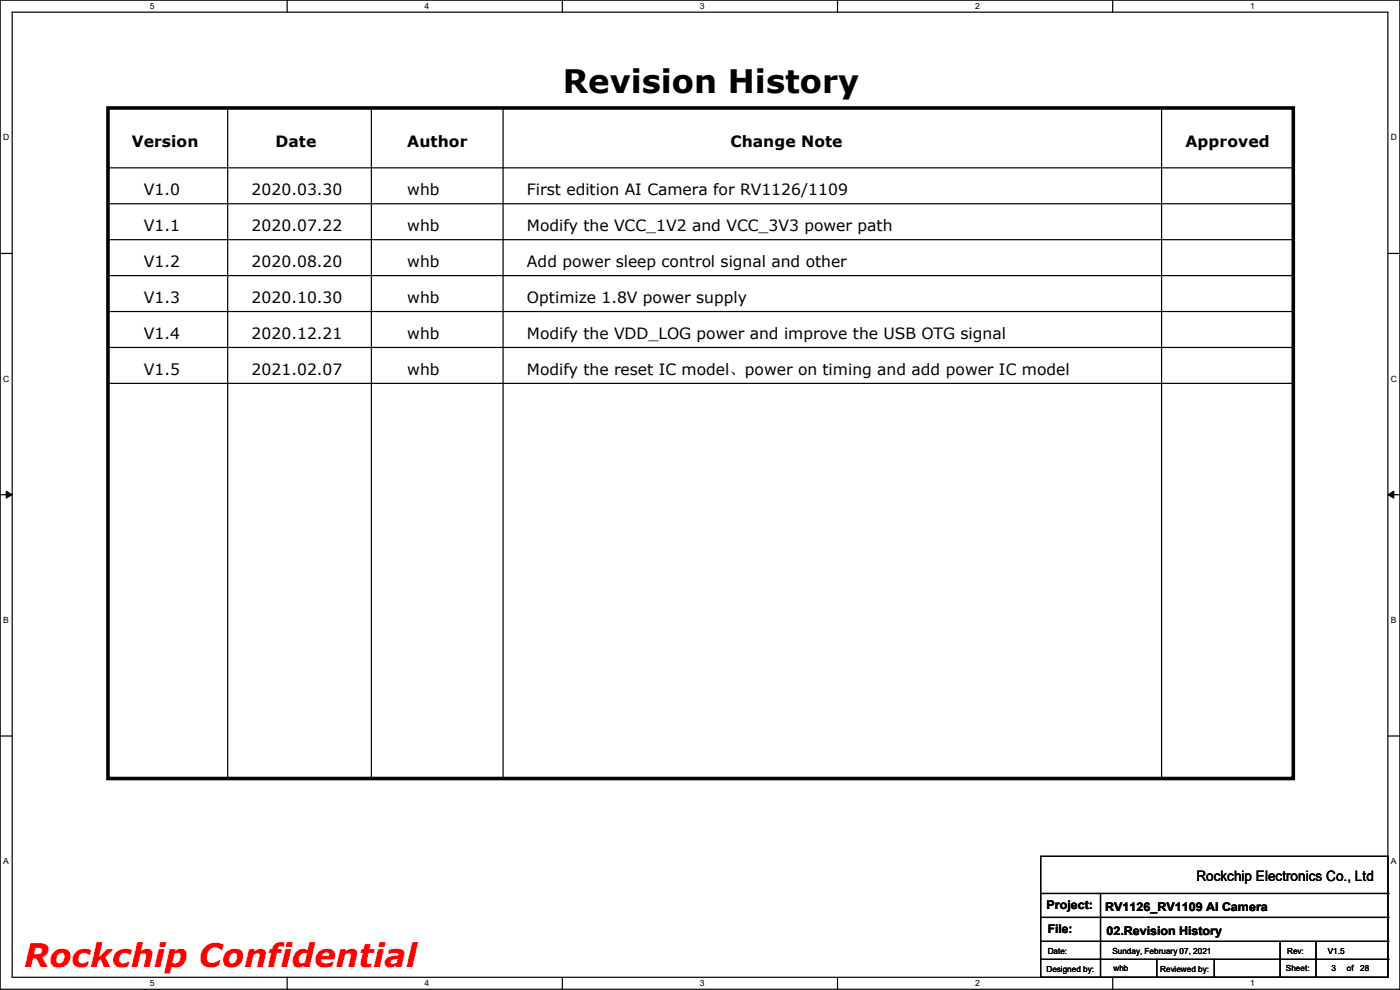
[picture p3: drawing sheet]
<svg xmlns="http://www.w3.org/2000/svg" width="297mm" height="210mm" viewBox="0 0 297 210" stroke-linecap="round" stroke-linejoin="round" font-family="sans-serif">
<defs><g id="words">
<text font-size="6.9" x="119.4" y="19.6">Revision History</text>
<text font-size="6.9" fill="#f00" x="5.1" y="205.1">Rockchip Confidential</text>
<g font-size="3.3">
<text x="28" y="31.3">Version</text>
<text x="58.5" y="31.3">Date</text>
<text x="86.4" y="31.3">Author</text>
<text x="155" y="31.3">Change Note</text>
<text x="251.5" y="31.3">Approved</text>
<text x="30.5" y="41.4">V1.0</text>
<text x="53.4" y="41.4">2020.03.30</text>
<text x="86.4" y="41.4">whb</text>
<text x="111.8" y="41.4">First edition AI Camera for RV1126/1109</text>
<text x="30.5" y="49.1">V1.1</text>
<text x="53.4" y="49.1">2020.07.22</text>
<text x="86.4" y="49.1">whb</text>
<text x="111.8" y="49.1">Modify the VCC_1V2 and VCC_3V3 power path</text>
<text x="30.5" y="56.7">V1.2</text>
<text x="53.4" y="56.7">2020.08.20</text>
<text x="86.4" y="56.7">whb</text>
<text x="111.8" y="56.7">Add power sleep control signal and other</text>
<text x="30.5" y="64.3">V1.3</text>
<text x="53.4" y="64.3">2020.10.30</text>
<text x="86.4" y="64.3">whb</text>
<text x="111.8" y="64.3">Optimize 1.8V power supply</text>
<text x="30.5" y="71.9">V1.4</text>
<text x="53.4" y="71.9">2020.12.21</text>
<text x="86.4" y="71.9">whb</text>
<text x="111.8" y="71.9">Modify the VDD_LOG power and improve the USB OTG signal</text>
<text x="30.5" y="79.5">V1.5</text>
<text x="53.4" y="79.5">2021.02.07</text>
<text x="86.4" y="79.5">whb</text>
<text x="111.8" y="79.5">Modify the reset IC model、power on timing and add power IC model</text>
</g>
<text font-size="3" x="253.8" y="186.9">Rockchip Electronics Co., Ltd</text>
<g font-size="2.5">
<text x="222" y="192.9">Project:</text>
<text x="222.3" y="198">File:</text>
<text x="234.5" y="193.2">RV1126_RV1109 AI Camera</text>
<text x="234.7" y="198.2">02.Revision History</text>
</g>
<g font-size="1.8">
<text x="31.8" y="1.9">5</text>
<text x="90.1" y="1.9">4</text>
<text x="148.5" y="1.9">3</text>
<text x="206.8" y="1.9">2</text>
<text x="265.2" y="1.9">1</text>
<text x=".7" y="29.8">D</text>
<text x="295.1" y="29.8">D</text>
<text x=".7" y="80.9">C</text>
<text x="295.1" y="80.9">C</text>
<text x=".7" y="132.1">B</text>
<text x="295.1" y="132.1">B</text>
<text x=".7" y="183.3">A</text>
<text x="295.1" y="183.3">A</text>
<text x="222.3" y="202.3">Date:</text>
<text x="236" y="202.3">Sunday, February 07, 2021</text>
<text x="273.1" y="202.3">Rev:</text>
<text x="281.7" y="202.3">V1.5</text>
<text x="31.8" y="209.2">5</text>
<text x="90.1" y="209.2">4</text>
<text x="148.5" y="209.2">3</text>
<text x="206.8" y="209.2">2</text>
<text x="222" y="206.1">Designed by:</text>
<text x="236.2" y="205.9">whb</text>
<text x="246.1" y="206.1">Reviewed by:</text>
<text x="265.2" y="209.2">1</text>
<text x="272.8" y="205.9">Sheet:</text>
<text x="282.5" y="205.9">3</text>
<text x="285.7" y="205.9">of</text>
<text x="288.6" y="205.9">28</text>
</g>
</g></defs>
<path d="M0 0h297v209.8h-297zM2.6 2.6h291.8v204.7h-291.8z" fill="none" stroke="#000" stroke-width=".25"/>
<g fill="#fff">
<path d="M31.7 .3h1v2h-1z"/>
<path d="M31.7 207.6h1v2h-1z"/>
</g>
<path d="M60.9 0v2.6M60.9 207.3v2.5" fill="none" stroke="#000" stroke-width=".25"/>
<g fill="#fff">
<path d="M90.1 .3h1v2h-1z"/>
<path d="M90.1 207.6h1v2h-1z"/>
</g>
<path d="M119.3 0v2.6M119.3 207.3v2.5" fill="none" stroke="#000" stroke-width=".25"/>
<g fill="#fff">
<path d="M148.5 .3h.9v2h-.9z"/>
<path d="M148.5 207.6h.9v2h-.9z"/>
</g>
<path d="M177.7 0v2.6M177.7 207.3v2.5" fill="none" stroke="#000" stroke-width=".25"/>
<g fill="#fff">
<path d="M206.8 .3h1v2h-1z"/>
<path d="M206.8 207.6h1v2h-1z"/>
</g>
<path d="M236.1 0v2.6M236.1 207.3v2.5" fill="none" stroke="#000" stroke-width=".25"/>
<g fill="#fff">
<path d="M265.2 .3h1v2h-1z"/>
<path d="M265.2 207.6h1v2h-1z"/>
<path d="M.7 28.2h1.2v1.9h-1.2z"/>
<path d="M295.1 28.2h1.2v1.9h-1.2z"/>
<path d="M.7 79.3h1.2v2h-1.2z"/>
<path d="M295.1 79.3h1.2v2h-1.2z"/>
</g>
<path d="M0 53.8h2.6M294.4 53.8h2.6" fill="none" stroke="#000" stroke-width=".25"/>
<g fill="#fff">
<path d="M.7 130.5h1.2v2h-1.2z"/>
<path d="M295.1 130.5h1.1v2h-1.1z"/>
</g>
<path d="M0 104.9h2.6M294.4 104.9h2.6" fill="none" stroke="#000" stroke-width=".25"/>
<path d="M1.3 104.2l1.3 .7-1.3 .8zM294.4 104.9l1.3-.7v1.5z" fill="#000" stroke="#000" stroke-width=".21"/>
<g fill="#fff">
<path d="M.7 181.7h1.2v2h-1.2z"/>
<path d="M295.1 181.7h1.1v2h-1.1z"/>
</g>
<g fill="none" stroke="#000" stroke-width=".25">
<path d="M22.9 35.6h251.5M48.3 22.9v142.2M78.8 22.9v142.2M106.7 22.9v142.2M246.4 22.9v142.2M274.4 35.6h.1M22.9 43.2h251.5M22.9 50.8h251.5M22.9 58.5h251.5M274.4 43.2h.1M274.4 50.8h.1M274.4 58.5h.1"/>
<path d="M22.9 66.1h251.5M22.9 73.7h251.5M274.4 66.1h.1M274.4 73.7h.1M22.9 81.3h251.5M274.4 81.3h.1M0 156.1h2.6M294.4 156.1h2.6M48.3 165.1h.1M78.8 165.1h.1M106.7 165.1h.1M246.4 165.1h.1"/>
<path d="M220.8 181.7h73.6v25.6h-73.6zM220.8 189.5h73.6M220.8 194.6h73.6M220.8 199.7h73.6M233.5 189.5v17.8M271.6 199.7v7.6M279.2 199.7v7.6M294.4 189.5h.1M294.4 194.6h.1M294.4 199.7h.1M220.8 203.5h73.6M233.5 207.3h.1"/>
<path d="M245.4 207.3h.1M245.4 203.5v3.8M257.6 207.3h.1M257.6 203.5v3.8M271.6 207.3h.1M279.2 207.3h.1M294.4 203.5h.1"/>
</g>
<path d="M22.9 22.9h251.5v142.2h-251.5z" fill="none" stroke="#000" stroke-width=".76"/>
<use href="#words"/>
</svg>
